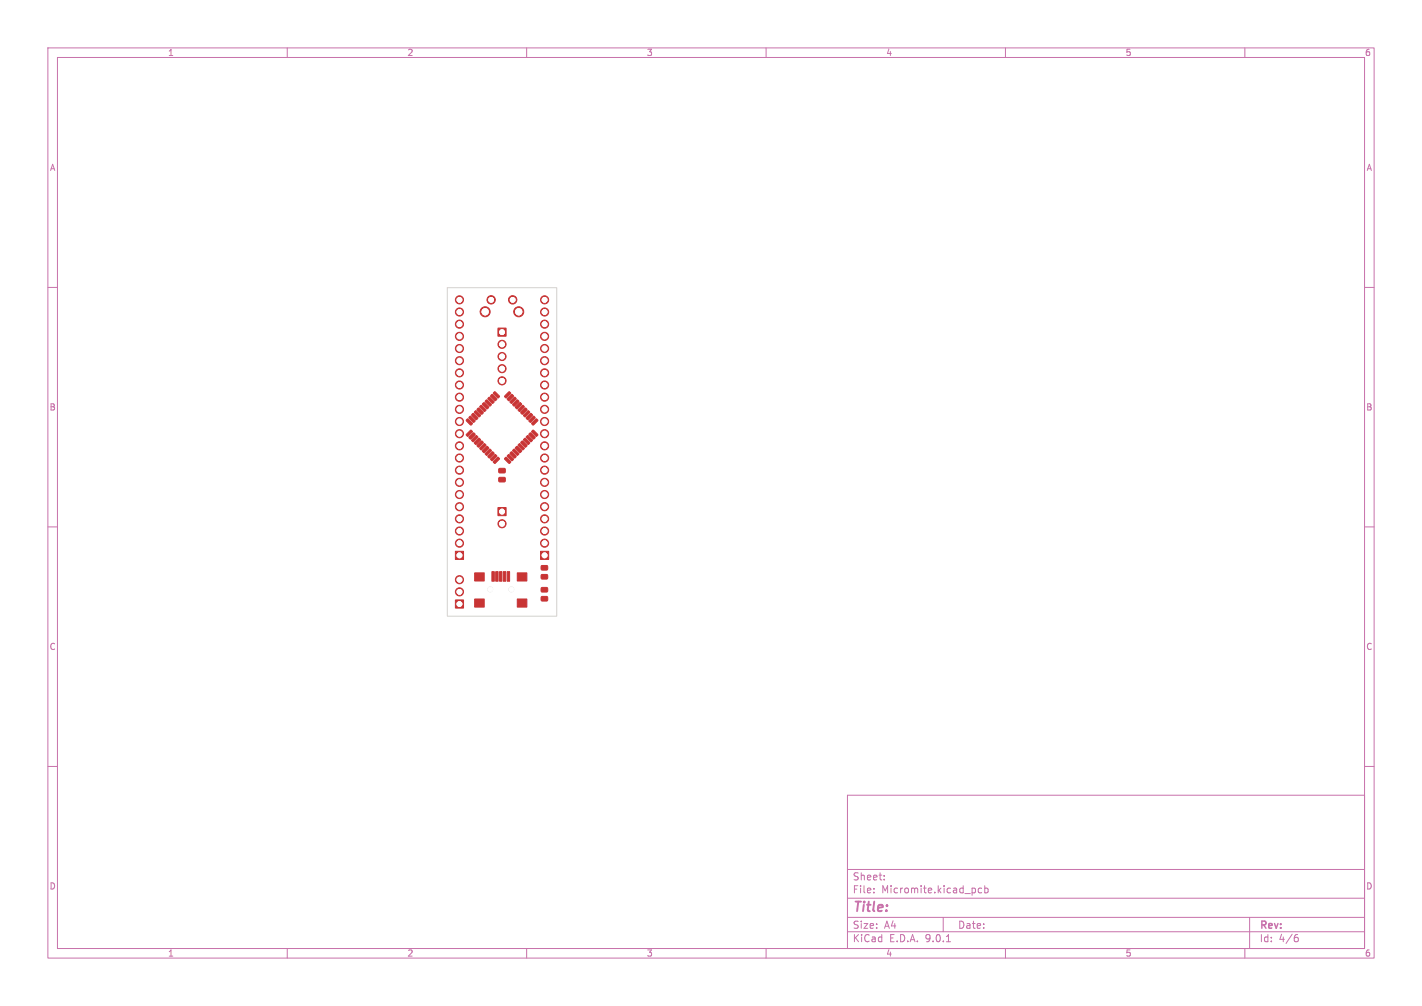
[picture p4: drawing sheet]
<svg xmlns="http://www.w3.org/2000/svg" width="297mm" height="210mm" viewBox="0 0 297 210" stroke-linecap="round" stroke-linejoin="round" font-family="sans-serif">
<defs><g id="words">
<text font-size="2.8" fill="#c872ab" x="178" y="190.9">Title:</text>
<g font-size="2.1" fill="#c872ab">
<text x="178" y="184">Sheet:</text>
<text x="178" y="186.7">File:</text>
<text x="184.1" y="186.7">Micromite.kicad_pcb</text>
<text x="178" y="196.9">KiCad</text>
<text x="178" y="194.1">Size:</text>
<text x="184.7" y="194.1">A4</text>
<text x="185.7" y="196.9">E.D.A.</text>
<text x="193.3" y="196.9">9.0.1</text>
<text x="200" y="194.1">Date:</text>
<text x="263" y="194.3">Rev:</text>
<text x="263" y="196.9">Id:</text>
<text x="267.1" y="196.9">4/6</text>
</g>
<g font-size="1.8" fill="#c872ab">
<text x="35" y="11.9">1</text>
<text x="85" y="11.9">2</text>
<text x="135" y="11.9">3</text>
<text x="185" y="11.9">4</text>
<text x="235" y="11.9">5</text>
<text x="285" y="11.9">6</text>
<text x="10.3" y="35.9">A</text>
<text x="285.4" y="35.9">A</text>
<text x="10.3" y="85.9">B</text>
<text x="285.3" y="85.9">B</text>
<text x="10.3" y="135.9">C</text>
<text x="285.3" y="135.9">C</text>
<text x="10.3" y="185.9">D</text>
<text x="285.3" y="185.9">D</text>
<text x="35" y="199.9">1</text>
<text x="85" y="199.9">2</text>
<text x="135" y="199.9">3</text>
<text x="185" y="199.9">4</text>
<text x="235" y="199.9">5</text>
<text x="285" y="199.9">6</text>
</g>
</g></defs>
<g fill="none" stroke="#c872ab" stroke-width=".21">
<path d="M10 10h277v190h-277zM12 12h273v186h-273zM60 10v2M110 10v2M160 10v2M210 10v2M260 10v2M10 60h2M285 60h2M10 110h2M285 110h2M10 160h2"/>
<path d="M177 166h108v32h-108zM285 160h2M60 198v2M110 198v2M160 198v2M177 194.5h108M177 191.5h108M177 187.5h108M177 181.5h108M182.5 186.3v.1M182.5 185.5v.1M184.7 183.6v.1"/>
<path d="M184.7 182.8v.1M197 191.5v3M197.7 196.6h.8M205 185.5l-.4-.1-.3 .3 .2 .6h.5M205.7 185.5l.4-.1 .3 .3-.2 .6h-.5M205.7 184.9v1.5M210 198v2M260 198v2M261 191.5v6.5M270.6 195.7h.4l.2 .3-.1 .5-.5 .1M271 195.1l-.4 .1"/>
</g>
<g fill="#c83434" stroke="#c83434" stroke-width=".21">
<path d="M104 68.5h1.7v1.7h-1.7z"/>
<path d="M113.1 120l1.2-.1 .1 .3v.5l-.2 .2h-1l-.2-.3z"/>
<path d="M113.1 118.1h1.2l.1 .2v.6l-.2 .1h-1l-.2-.2z"/>
<path d="M104 105.9h1.7v1.7h-1.7z"/>
<path d="M113.1 124.6l1.2-.1 .1 .2v.6l-.2 .2h-1l-.2-.3z"/>
<path d="M113.1 122.7l1.2-.1 .1 .3v.5l-.2 .2h-1l-.2-.2z"/>
<path d="M104.2 99.7h1.2l.2 .2-.1 .6-.2 .1h-1l-.1-.2z"/>
<path d="M104.2 97.8h1.2l.2 .2-.1 .6-.2 .1h-1l-.1-.2z"/>
<path d="M105.4 95.7l.4-.3 .9 1.1-.4 .2-.9-.8z"/>
<path d="M106 95.1l.3-.2 .9 1-.3 .3-.9-.9z"/>
<path d="M106.5 94.5l.4-.2 .9 1-.4 .3-.9-.9z"/>
<path d="M107.1 94l.4-.2 .9 1-.4 .2-.9-.8z"/>
<path d="M107.7 93.4l.3-.2 .9 1-.3 .3-.9-.9z"/>
<path d="M108.2 92.8l.4-.2 .9 1-.4 .3-.9-.9z"/>
<path d="M108.8 92.3l.3-.2 1 1-.4 .3-.9-.9z"/>
<path d="M109.4 91.7l.3-.2 .9 1-.3 .3-.9-.9z"/>
<path d="M109.9 91.1l.4-.2 .9 1.1-.4 .2-.9-.9z"/>
<path d="M110.5 90.6l.3-.2 1 1-.4 .3-.9-.9z"/>
<path d="M111.1 90l.3-.2 .9 1-.3 .3-.9-.9z"/>
<path d="M111.1 88.3l.9-.9 .3 .3-.9 1-.3-.2z"/>
<path d="M111.4 86.9h.1l.3 .3-1.1 1-.2-.4z"/>
<path d="M109.9 87.2l.9-.9 .4 .3-.9 1-.4-.2z"/>
<path d="M109.4 86.6l.9-.9 .3 .3-.9 1-.3-.2z"/>
<path d="M108.8 86.1l.9-.9 .4 .2-1 1.1-.3-.2z"/>
<path d="M108.2 85.5l.9-.9 .4 .3-.9 1-.4-.2z"/>
<path d="M107.7 84.9l.9-.9 .3 .3-.9 1-.3-.2z"/>
<path d="M108 83.5h.2l.2 .4-1.1 .9-.2-.4z"/>
<path d="M106.5 83.8l.9-.9 .4 .3-.9 1-.4-.2z"/>
<path d="M106 83.2l.9-.9 .3 .3-.9 1-.3-.2z"/>
<path d="M105.4 82.7l.9-.9 .4 .3-.9 1-.4-.2z"/>
<path d="M103.1 82l.3-.2 .9 1-.3 .3-.9-.9z"/>
<path d="M102.5 82.6l.3-.3 1 1.1-.4 .2-.9-.8z"/>
<path d="M101.9 83.1l.4-.2 .9 1-.4 .3-.9-.9z"/>
<path d="M101.4 83.7l.3-.2 .9 1-.3 .3-.9-.9z"/>
<path d="M100.8 84.3l.3-.3 1 1.1-.4 .2-.9-.8z"/>
<path d="M100.2 84.8l.4-.2 .9 1-.4 .3-.9-.9z"/>
<path d="M99.7 85.4l.3-.2 .9 1-.3 .3-.9-.9z"/>
<path d="M99.1 86l.3-.3 1 1.1-.4 .2-.9-.8z"/>
<path d="M98.5 86.5l.4-.2 .9 1-.4 .3-.9-.9z"/>
<path d="M98 87.1l.3-.2 .9 1-.3 .3-.9-.9z"/>
<path d="M97.4 87.7l.3-.3 1 1.1-.4 .2-.9-.8z"/>
<path d="M97.4 90.7l.9-.9 .4 .3-1 1-.3-.2z"/>
<path d="M98 91.2l.9-.8 .3 .2-.9 1.1-.3-.3z"/>
<path d="M98.5 91.8l.9-.9 .4 .3-.9 1-.4-.2z"/>
<path d="M99.1 92.4l.9-.9 .4 .3-1 1-.3-.2z"/>
<path d="M99.7 92.9l.9-.8 .3 .2-.9 1.1-.3-.3z"/>
<path d="M100.2 93.5l.9-.9 .4 .3-.9 1-.4-.2z"/>
<path d="M100.8 94.1l.9-.9 .4 .3-1 1-.3-.2z"/>
<path d="M101.4 94.6l.9-.8 .3 .2-.9 1-.3-.2z"/>
<path d="M101.9 95.2l.9-.9 .4 .3-.9 1-.4-.2z"/>
<path d="M102.5 95.8l.9-.9 .4 .3-1 1-.3-.2z"/>
<path d="M103.1 96.3l.9-.9 .3 .3-.9 1-.3-.2z"/>
<path d="M102.7 119.3h.5v2h-.5z"/>
<path d="M103.5 119.3h.5v2h-.5z"/>
<path d="M104.3 119.3h.5v2h-.5z"/>
<path d="M105.1 119.3h.5v2h-.5z"/>
<path d="M105.9 119.3h.5v2h-.5z"/>
<path d="M99.1 119.6h2v1.7h-2z"/>
<path d="M99.1 125h2v1.7h-2z"/>
<path d="M108 119.6h2v1.7h-2z"/>
<path d="M108 125h2v1.7h-2z"/>
<path d="M95.1 125.2h1.7v1.7h-1.7z"/>
<path d="M112.9 115.1h1.7v1.7h-1.7z"/>
<path d="M95.1 115.1h1.7v1.7h-1.7z"/>
<circle cx="104.9" cy="71.9" r=".85"/>
<circle cx="104.9" cy="74.4" r=".85"/>
<circle cx="104.9" cy="77" r=".85"/>
<circle cx="104.9" cy="79.5" r=".85"/>
<circle cx="104.9" cy="109.3" r=".85"/>
<circle cx="101.3" cy="65.1" r="1.05"/>
<circle cx="108.3" cy="65.1" r="1.05"/>
<circle cx="102.6" cy="62.6" r=".87"/>
<circle cx="107.1" cy="62.6" r=".87"/>
<circle cx="96" cy="123.6" r=".85"/>
<circle cx="96" cy="121" r=".85"/>
<circle cx="113.7" cy="113.4" r=".85"/>
<circle cx="113.7" cy="110.9" r=".85"/>
<circle cx="113.7" cy="108.3" r=".85"/>
<circle cx="113.7" cy="105.8" r=".85"/>
<circle cx="113.7" cy="103.2" r=".85"/>
<circle cx="113.7" cy="100.7" r=".85"/>
<circle cx="113.7" cy="98.2" r=".85"/>
<circle cx="113.7" cy="95.6" r=".85"/>
<circle cx="113.7" cy="93.1" r=".85"/>
<circle cx="113.7" cy="90.5" r=".85"/>
<circle cx="113.7" cy="88" r=".85"/>
<circle cx="113.7" cy="85.5" r=".85"/>
<circle cx="113.7" cy="82.9" r=".85"/>
<circle cx="113.7" cy="80.4" r=".85"/>
<circle cx="113.7" cy="77.8" r=".85"/>
<circle cx="113.7" cy="75.3" r=".85"/>
<circle cx="113.7" cy="72.8" r=".85"/>
<circle cx="113.7" cy="70.2" r=".85"/>
<circle cx="113.7" cy="67.7" r=".85"/>
<circle cx="113.7" cy="65.1" r=".85"/>
<circle cx="113.7" cy="62.6" r=".85"/>
<circle cx="96" cy="113.4" r=".85"/>
<circle cx="96" cy="110.9" r=".85"/>
<circle cx="96" cy="108.3" r=".85"/>
<circle cx="96" cy="105.8" r=".85"/>
<circle cx="96" cy="103.2" r=".85"/>
<circle cx="96" cy="100.7" r=".85"/>
<circle cx="96" cy="98.2" r=".85"/>
<circle cx="96" cy="95.6" r=".85"/>
<circle cx="96" cy="93.1" r=".85"/>
<circle cx="96" cy="90.5" r=".85"/>
<circle cx="96" cy="88" r=".85"/>
<circle cx="96" cy="85.5" r=".85"/>
<circle cx="96" cy="82.9" r=".85"/>
<circle cx="96" cy="80.4" r=".85"/>
<circle cx="96" cy="77.8" r=".85"/>
<circle cx="96" cy="75.3" r=".85"/>
<circle cx="96" cy="72.8" r=".85"/>
<circle cx="96" cy="70.2" r=".85"/>
<circle cx="96" cy="67.7" r=".85"/>
<circle cx="96" cy="65.1" r=".85"/>
<circle cx="96" cy="62.6" r=".85"/>
</g>
<g fill="#fff" stroke="#fff" stroke-width=".21">
<circle cx="104.9" cy="69.3" r=".5"/>
<circle cx="104.9" cy="71.9" r=".5"/>
<circle cx="104.9" cy="74.4" r=".5"/>
<circle cx="104.9" cy="77" r=".5"/>
<circle cx="104.9" cy="79.5" r=".5"/>
<circle cx="104.9" cy="106.8" r=".5"/>
<circle cx="104.9" cy="109.3" r=".5"/>
<circle cx="101.3" cy="65.1" r=".65"/>
<circle cx="108.3" cy="65.1" r=".65"/>
<circle cx="102.6" cy="62.6" r=".49"/>
<circle cx="107.1" cy="62.6" r=".49"/>
<circle cx="102.4" cy="123" r=".5"/>
<circle cx="106.8" cy="123" r=".5"/>
<circle cx="96" cy="126.1" r=".5"/>
<circle cx="96" cy="123.6" r=".5"/>
<circle cx="96" cy="121" r=".5"/>
<circle cx="113.7" cy="115.9" r=".5"/>
<circle cx="113.7" cy="113.4" r=".5"/>
<circle cx="113.7" cy="110.9" r=".5"/>
<circle cx="113.7" cy="108.3" r=".5"/>
<circle cx="113.7" cy="105.8" r=".5"/>
<circle cx="113.7" cy="103.2" r=".5"/>
<circle cx="113.7" cy="100.7" r=".5"/>
<circle cx="113.7" cy="98.2" r=".5"/>
<circle cx="113.7" cy="95.6" r=".5"/>
<circle cx="113.7" cy="93.1" r=".5"/>
<circle cx="113.7" cy="90.5" r=".5"/>
<circle cx="113.7" cy="88" r=".5"/>
<circle cx="113.7" cy="85.5" r=".5"/>
<circle cx="113.7" cy="82.9" r=".5"/>
<circle cx="113.7" cy="80.4" r=".5"/>
<circle cx="113.7" cy="77.8" r=".5"/>
<circle cx="113.7" cy="75.3" r=".5"/>
<circle cx="113.7" cy="72.8" r=".5"/>
<circle cx="113.7" cy="70.2" r=".5"/>
<circle cx="113.7" cy="67.7" r=".5"/>
<circle cx="113.7" cy="65.1" r=".5"/>
<circle cx="113.7" cy="62.6" r=".5"/>
<circle cx="96" cy="115.9" r=".5"/>
<circle cx="96" cy="113.4" r=".5"/>
<circle cx="96" cy="110.9" r=".5"/>
<circle cx="96" cy="108.3" r=".5"/>
<circle cx="96" cy="105.8" r=".5"/>
<circle cx="96" cy="103.2" r=".5"/>
<circle cx="96" cy="100.7" r=".5"/>
<circle cx="96" cy="98.2" r=".5"/>
<circle cx="96" cy="95.6" r=".5"/>
<circle cx="96" cy="93.1" r=".5"/>
<circle cx="96" cy="90.5" r=".5"/>
<circle cx="96" cy="88" r=".5"/>
<circle cx="96" cy="85.5" r=".5"/>
<circle cx="96" cy="82.9" r=".5"/>
<circle cx="96" cy="80.4" r=".5"/>
<circle cx="96" cy="77.8" r=".5"/>
<circle cx="96" cy="75.3" r=".5"/>
<circle cx="96" cy="72.8" r=".5"/>
<circle cx="96" cy="70.2" r=".5"/>
<circle cx="96" cy="67.7" r=".5"/>
<circle cx="96" cy="65.1" r=".5"/>
<circle cx="96" cy="62.6" r=".5"/>
</g>
<path d="M93.4 60.1h22.9v68.5h-22.9z" fill="none" stroke="#d0d2cd" stroke-width=".21"/>
<g fill="#d0d2cd" stroke="#d0d2cd" stroke-width=".21">
<circle cx="104.9" cy="69.3" r=".5"/>
<circle cx="104.9" cy="71.9" r=".5"/>
<circle cx="104.9" cy="74.4" r=".5"/>
<circle cx="104.9" cy="77" r=".5"/>
<circle cx="104.9" cy="79.5" r=".5"/>
<circle cx="104.9" cy="106.8" r=".5"/>
<circle cx="104.9" cy="109.3" r=".5"/>
<circle cx="101.3" cy="65.1" r=".65"/>
<circle cx="108.3" cy="65.1" r=".65"/>
<circle cx="102.6" cy="62.6" r=".49"/>
<circle cx="107.1" cy="62.6" r=".49"/>
<circle cx="102.4" cy="123" r=".5"/>
<circle cx="106.8" cy="123" r=".5"/>
<circle cx="96" cy="126.1" r=".5"/>
<circle cx="96" cy="123.6" r=".5"/>
<circle cx="96" cy="121" r=".5"/>
<circle cx="113.7" cy="115.9" r=".5"/>
<circle cx="113.7" cy="113.4" r=".5"/>
<circle cx="113.7" cy="110.9" r=".5"/>
<circle cx="113.7" cy="108.3" r=".5"/>
<circle cx="113.7" cy="105.8" r=".5"/>
<circle cx="113.7" cy="103.2" r=".5"/>
<circle cx="113.7" cy="100.7" r=".5"/>
<circle cx="113.7" cy="98.2" r=".5"/>
<circle cx="113.7" cy="95.6" r=".5"/>
<circle cx="113.7" cy="93.1" r=".5"/>
<circle cx="113.7" cy="90.5" r=".5"/>
<circle cx="113.7" cy="88" r=".5"/>
<circle cx="113.7" cy="85.5" r=".5"/>
<circle cx="113.7" cy="82.9" r=".5"/>
<circle cx="113.7" cy="80.4" r=".5"/>
<circle cx="113.7" cy="77.8" r=".5"/>
<circle cx="113.7" cy="75.3" r=".5"/>
<circle cx="113.7" cy="72.8" r=".5"/>
<circle cx="113.7" cy="70.2" r=".5"/>
<circle cx="113.7" cy="67.7" r=".5"/>
<circle cx="113.7" cy="65.1" r=".5"/>
<circle cx="113.7" cy="62.6" r=".5"/>
<circle cx="96" cy="115.9" r=".5"/>
<circle cx="96" cy="113.4" r=".5"/>
<circle cx="96" cy="110.9" r=".5"/>
<circle cx="96" cy="108.3" r=".5"/>
<circle cx="96" cy="105.8" r=".5"/>
<circle cx="96" cy="103.2" r=".5"/>
<circle cx="96" cy="100.7" r=".5"/>
<circle cx="96" cy="98.2" r=".5"/>
<circle cx="96" cy="95.6" r=".5"/>
<circle cx="96" cy="93.1" r=".5"/>
<circle cx="96" cy="90.5" r=".5"/>
<circle cx="96" cy="88" r=".5"/>
<circle cx="96" cy="85.5" r=".5"/>
<circle cx="96" cy="82.9" r=".5"/>
<circle cx="96" cy="80.4" r=".5"/>
<circle cx="96" cy="77.8" r=".5"/>
<circle cx="96" cy="75.3" r=".5"/>
<circle cx="96" cy="72.8" r=".5"/>
<circle cx="96" cy="70.2" r=".5"/>
<circle cx="96" cy="67.7" r=".5"/>
<circle cx="96" cy="65.1" r=".5"/>
<circle cx="96" cy="62.6" r=".5"/>
</g>
<use href="#words"/>
</svg>
